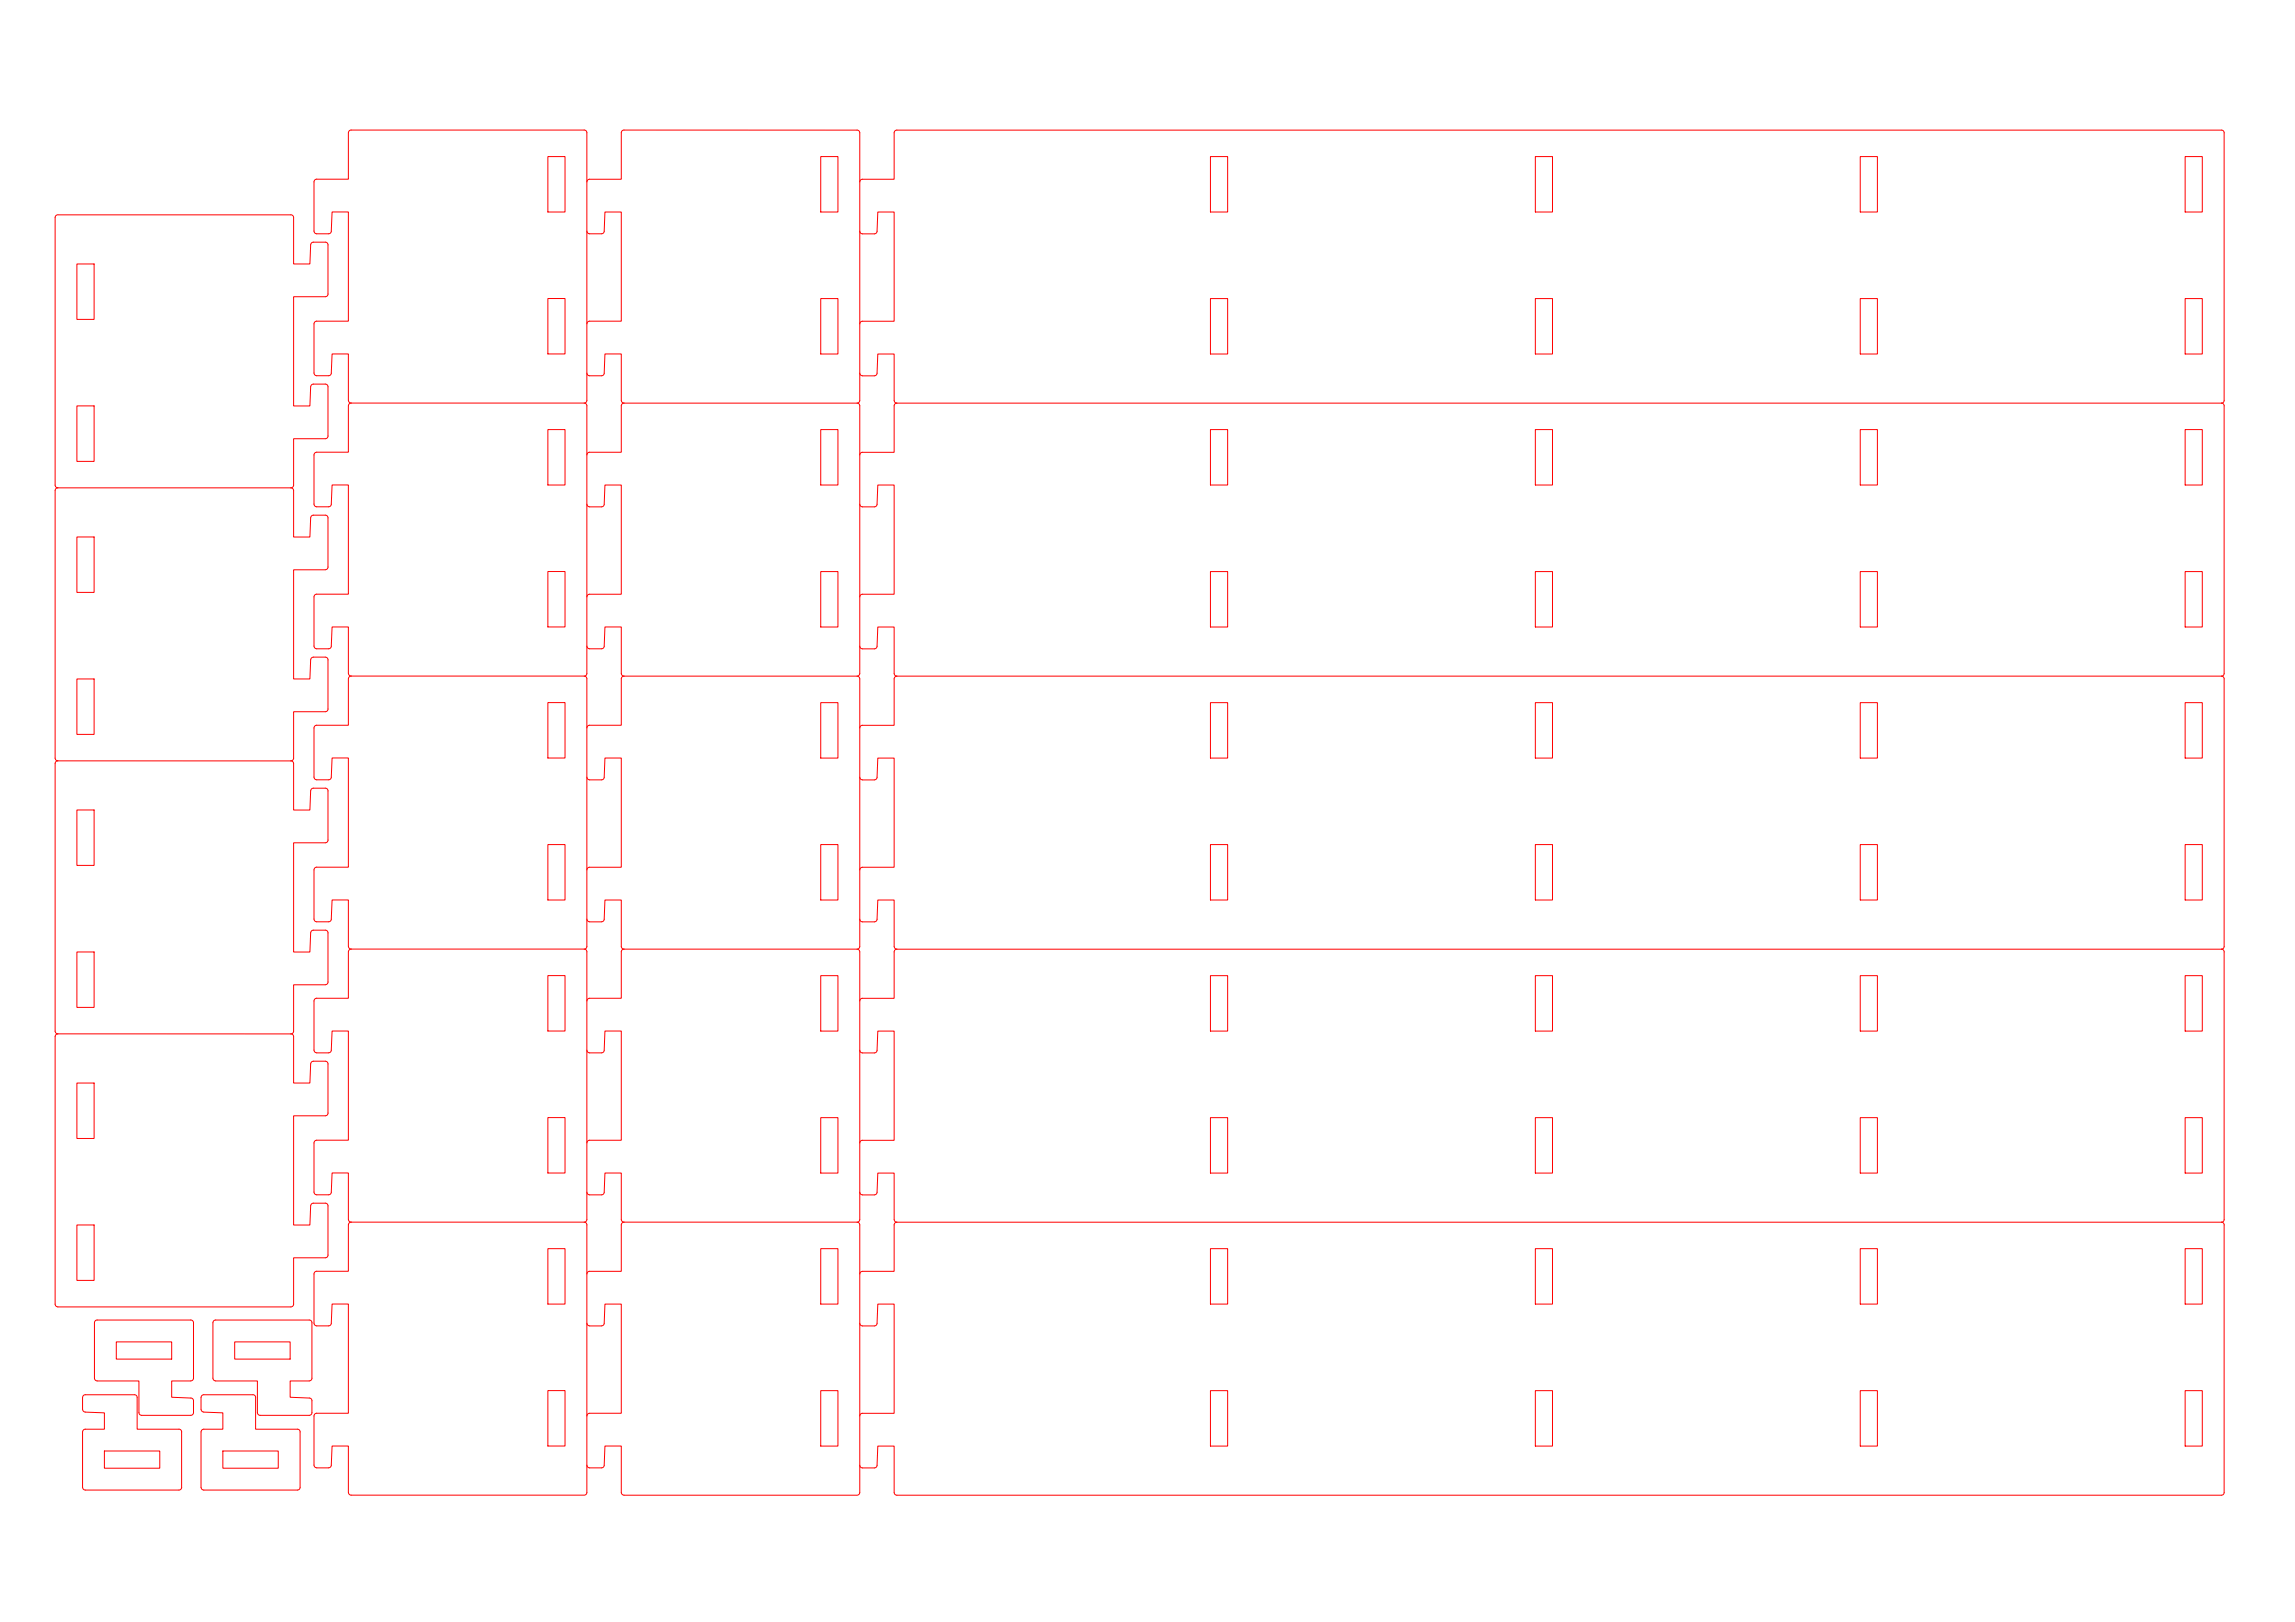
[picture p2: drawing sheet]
<svg xmlns="http://www.w3.org/2000/svg" width="841mm" height="594mm" viewBox="0 0 841 594" stroke-linecap="round" stroke-linejoin="round" font-family="sans-serif">
<!-- layer: Corte -->
<g fill="none" stroke="#f00" stroke-width=".37">
<path d="M127.7 48.6v17h-11.6a1.01 1.01 0 0 0-1 1v18a1.01 1.01 0 0 0 1 1h4.3a.97 .97 0 0 0 1-.9l.3-7.1h6v40h-11.6a1.01 1.01 0 0 0-1 1v18a1.01 1.01 0 0 0 1 1h4.3a.97 .97 0 0 0 1-.9l.3-7.1h6v17M127.7 48.6a1.01 1.01 0 0 1 1-1h85.4a.97 .97 0 0 1 1 1M200.8 57.4h6.3v20.3h-6.3zM215.1 48.6v98M300.8 57.4h6.3v20.3h-6.3zM328.7 47.7l485.4-.1a.97 .97 0 0 1 1 1.1v97.9a1.01 1.01 0 0 1-1 1.1h-485.4M328.7 47.6a1.01 1.01 0 0 0-1 1v17.1h-11.6M443.6 57.4h6.3v20.3h-6.3zM562.6 57.4h6.3v20.3h-6.3zM681.7 57.4h6.3v20.3h-6.3zM800.8 57.4h6.2v20.3h-6.2zM21.2 78.7a1.01 1.01 0 0 0-1 1v98"/>
<path d="M21.3 78.7h85.3a1.01 1.01 0 0 1 1 1v17h6l.2-7a1.04 1.04 0 0 1 1.1-1h4.3a.97 .97 0 0 1 1 1v18a.97 .97 0 0 1-1 1h-11.6v40h6l.2-7a1.04 1.04 0 0 1 1.1-1M216.1 65.7h11.6v-17.1a1.01 1.01 0 0 1 1-1l85.4 .1a.97 .97 0 0 1 1 .9v98.1a1.01 1.01 0 0 1-1 1M216.1 65.6a1.01 1.01 0 0 0-1 1M316.1 65.6a1.01 1.01 0 0 0-1 1M28.2 96.7h6.3v20.3h-6.3zM215.1 84.6a1.01 1.01 0 0 0 1 1h4.3a.97 .97 0 0 0 1-.9l.3-7h6v39.9h-11.6a1.01 1.01 0 0 0-1 1M315.1 84.6a1.01 1.01 0 0 0 1 1.1h4.3a1.01 1.01 0 0 0 1-1M321.4 84.7l.3-7h6v40h-11.6a.97 .97 0 0 0-1 .9M200.8 109.3h6.3v20.3h-6.3zM300.8 109.4h6.3v20.3h-6.3zM443.6 109.4h6.3v20.3h-6.3zM562.6 109.4h6.3v20.3h-6.3z"/>
<path d="M681.7 109.4h6.3v20.3h-6.3zM800.8 109.4h6.2v20.3h-6.2zM215.1 136.6a1.01 1.01 0 0 0 1 1h4.3a.97 .97 0 0 0 1-.9l.3-7.1h6v17M315.1 136.6a1.01 1.01 0 0 0 1 1M316.1 137.7h4.3M320.4 137.6a1.01 1.01 0 0 0 1-.9l.3-7h6v17a1.01 1.01 0 0 0 1 1M28.2 148.7h6.3v20.3h-6.3zM114.9 140.7h4.3M119.2 140.7a1.01 1.01 0 0 1 1 1M120.2 141.7v18a1.01 1.01 0 0 1-1 1h-11.6v17M127.7 148.6v17h-11.6a1.01 1.01 0 0 0-1 1v18a1.01 1.01 0 0 0 1 1h4.3a.97 .97 0 0 0 1-.9l.3-7.1h6v40h-11.6a1.01 1.01 0 0 0-1 1v18a1.01 1.01 0 0 0 1 1h4.3a.97 .97 0 0 0 1-.9l.3-7.1h6v17M127.7 146.6a1.01 1.01 0 0 0 1 1"/>
<path d="M128.7 147.6h85.2M128.7 147.6a1.01 1.01 0 0 0-1 1M200.8 157.3h6.3v20.3h-6.3zM215.1 148.6v98M215.1 146.6a1.01 1.01 0 0 1-1 1 1.01 1.01 0 0 1 1 1M227.7 146.6a1.01 1.01 0 0 0 1 1 1.01 1.01 0 0 0-1 1M227.7 148.6v17h-11.6a1.01 1.01 0 0 0-1 1M228.7 147.7h85.2M300.8 157.3h6.3v20.3h-6.3zM314.1 147.6a1.01 1.01 0 0 1 1 1M315.1 148.6v98a1.01 1.01 0 0 1-1 1 1.01 1.01 0 0 1 1 1v98a1.01 1.01 0 0 1-1 1 1.01 1.01 0 0 1 1 1v98.1a1.01 1.01 0 0 1-1 .9 .97 .97 0 0 1 1 1v98a1.01 1.01 0 0 1-1 1M327.7 148.6v17.1h-11.6a.97 .97 0 0 0-1 .9"/>
<path d="M328.7 147.6a1.01 1.01 0 0 0-1 1M443.6 157.3h6.3v20.3h-6.3zM562.6 157.3h6.3v20.3h-6.3zM681.7 157.3h6.3v20.3h-6.3zM800.8 157.3h6.2v20.3h-6.2zM814.1 147.6a1.01 1.01 0 0 1 1 1M815.1 148.6v98a1.01 1.01 0 0 1-1 1M20.2 177.7a1.01 1.01 0 0 0 1 1M21.2 178.7h85.4M21.2 178.7a1.01 1.01 0 0 0-1 1v98a1.01 1.01 0 0 0 1 1M106.6 178.7a1.01 1.01 0 0 1 1 1v17h6l.2-7.1a1.04 1.04 0 0 1 1.1-.9M107.6 177.7a1.01 1.01 0 0 1-1 1"/>
<path d="M28.2 196.7h6.3v20.3h-6.3zM114.9 188.7h4.3M119.2 188.7a1.01 1.01 0 0 1 1 1M120.2 189.7v18a1.01 1.01 0 0 1-1 1h-11.6v40h6l.2-7a1.04 1.04 0 0 1 1.1-1h4.3a1.01 1.01 0 0 1 1 1v18M215.1 184.6a1.01 1.01 0 0 0 1 1h4.3a.97 .97 0 0 0 1-.9l.3-7.1h6v40h-11.6M315.1 184.6a1.01 1.01 0 0 0 1 1h4.3a1.01 1.01 0 0 0 1-.9l.3-7.1h6v40h-11.6M200.8 209.3h6.3v20.3h-6.3zM216.1 217.6a1.01 1.01 0 0 0-1 1M300.8 209.4h6.3v20.3h-6.3zM316.1 217.6a1.01 1.01 0 0 0-1 1M443.6 209.4h6.3v20.3h-6.3zM562.6 209.4h6.3v20.3h-6.3z"/>
<path d="M681.7 209.4h6.3v20.3h-6.3zM800.8 209.4h6.2v20.3h-6.2zM215.1 236.6a1.01 1.01 0 0 0 1 1h4.3a.97 .97 0 0 0 1-.9l.3-7.1h6v17a1.01 1.01 0 0 0 1 1M315.1 236.6a1.01 1.01 0 0 0 1 1.1h4.3a1.01 1.01 0 0 0 1-1l.3-7h6v16.9a1.01 1.01 0 0 0 1 1 1.01 1.01 0 0 0-1 1v17.1h-11.6M28.2 248.7h6.3v20.3h-6.3zM120.2 259.7a1.01 1.01 0 0 1-1 1h-11.6v17a1.01 1.01 0 0 1-1 1M127.7 248.6v17h-11.6a1.01 1.01 0 0 0-1 1v18a1.01 1.01 0 0 0 1 1h4.3a.97 .97 0 0 0 1-.9l.3-7.1h6v40h-11.6a1.01 1.01 0 0 0-1 1v18a1.01 1.01 0 0 0 1 1h4.3a.97 .97 0 0 0 1-.9l.3-7.1h6v17M127.7 246.6a1.01 1.01 0 0 0 1 1M128.7 247.6h85.2M128.7 247.6a1.01 1.01 0 0 0-1 1M200.8 257.3h6.3v20.3h-6.3zM215.1 248.6v98"/>
<path d="M215.1 246.6a1.01 1.01 0 0 1-1 1 .97 .97 0 0 1 1 1M228.7 247.6h85.2M228.7 247.6a1.01 1.01 0 0 0-1 1v17h-11.6a1.01 1.01 0 0 0-1 1M300.8 257.4h6.3v20.3h-6.3zM328.7 247.6h485.4M443.6 257.4h6.3v20.3h-6.3zM562.6 257.4h6.3v20.3h-6.3zM681.7 257.4h6.3v20.3h-6.3zM800.8 257.4h6.2v20.3h-6.2zM814.1 247.6a.97 .97 0 0 1 1 1.1v97.9a1.01 1.01 0 0 1-1 1M21.2 278.7h85.4M21.2 278.7a1.01 1.01 0 0 0-1 1v98a1.01 1.01 0 0 0 1 1"/>
<path d="M106.6 278.7a1.01 1.01 0 0 1 1 1v17h6l.2-7.1a1.04 1.04 0 0 1 1.1-.9h4.3a.97 .97 0 0 1 1 1v18M316.1 265.6a1.01 1.01 0 0 0-1 1M28.2 296.7h6.3v20.3h-6.3zM215.1 284.6a1.01 1.01 0 0 0 1 1h4.3a.97 .97 0 0 0 1-.9l.3-7.1h6v40h-11.6a1.01 1.01 0 0 0-1 1M315.1 284.6a1.01 1.01 0 0 0 1 1l4.3 .1a1.04 1.04 0 0 0 1-1l.3-7h6v39.9h-11.6a1.01 1.01 0 0 0-1 1M120.2 307.7a1.01 1.01 0 0 1-1 1h-11.6v40h6l.2-7.1a1.04 1.04 0 0 1 1.1-.9h4.3a.97 .97 0 0 1 1 1M200.8 309.3h6.3v20.3h-6.3zM300.8 309.3h6.3v20.3h-6.3zM443.6 309.3h6.3v20.3h-6.3zM562.6 309.3h6.3v20.3h-6.3zM681.7 309.3h6.3v20.3h-6.3zM800.8 309.3h6.2v20.3h-6.2z"/>
<path d="M215.1 336.6a1.04 1.04 0 0 0 1 1h4.3a.97 .97 0 0 0 1-.9l.3-7.1h6v17a1.01 1.01 0 0 0 1 1h85.2M315.1 336.6a1.01 1.01 0 0 0 1 1h4.3a1.01 1.01 0 0 0 1-.9l.3-7.1h6v17a1.01 1.01 0 0 0 1 1 1.01 1.01 0 0 0-1 1v17h-11.6a.97 .97 0 0 0-1 1M28.2 348.7h6.3v20.3h-6.3zM120.2 341.7v18a1.01 1.01 0 0 1-1 1h-11.6v17M127.7 348.6v17h-11.6a1.01 1.01 0 0 0-1 1v18a1.04 1.04 0 0 0 1 1h4.3a1.01 1.01 0 0 0 1-1M127.7 346.6a1.01 1.01 0 0 0 1 1M128.7 347.6h85.2M128.7 347.6a1.01 1.01 0 0 0-1 1M200.8 357.3h6.3v20.3h-6.3zM214.1 347.6a1.01 1.01 0 0 1 1 1M215.1 348.6v98M215.1 346.6a1.01 1.01 0 0 1-1 1"/>
<path d="M228.7 347.6a1.01 1.01 0 0 0-1 1v17h-11.6a1.01 1.01 0 0 0-1 1M300.8 357.3h6.3v20.3h-6.3zM328.7 347.7h485.4M443.6 357.3h6.3v20.3h-6.3zM562.6 357.3h6.3v20.3h-6.3zM681.7 357.3h6.3v20.3h-6.3zM800.8 357.3h6.2v20.3h-6.2zM814.1 347.6a.97 .97 0 0 1 1 1.1v97.9a1.01 1.01 0 0 1-1 1M21.2 378.7h85.4M21.2 378.7a1.01 1.01 0 0 0-1 1v98a1.04 1.04 0 0 0 1 1h85.4a1.01 1.01 0 0 0 1-1v-17h11.6a.97 .97 0 0 0 1-1v-18a.97 .97 0 0 0-1-1h-4.3a1.01 1.01 0 0 0-1 .9M106.6 378.7a1.01 1.01 0 0 1 1 1v17h6l.2-7a1.04 1.04 0 0 1 1.1-1h4.3a1.01 1.01 0 0 1 1 1M107.6 377.7a1.01 1.01 0 0 1-1 1"/>
<path d="M28.2 396.7h6.3v20.3h-6.3zM120.2 389.7v18a1.01 1.01 0 0 1-1 1h-11.6v40h6l.2-7.1M121.4 384.7l.3-7.1h6v40h-11.6a1.01 1.01 0 0 0-1 1v18a1.01 1.01 0 0 0 1 1h4.3a.97 .97 0 0 0 1-.9l.3-7.1h6v17M215.1 384.6a1.01 1.01 0 0 0 1 1h4.3a.97 .97 0 0 0 1-.9l.3-7.1h6v40h-11.6M315.1 384.6a1.01 1.01 0 0 0 1 1h4.3a1.01 1.01 0 0 0 1-.9l.3-7.1h6v40.1h-11.6a.97 .97 0 0 0-1 .9M200.8 409.3h6.3v20.3h-6.3zM216.1 417.6a1.01 1.01 0 0 0-1 1M300.8 409.4h6.3v20.3h-6.3zM443.6 409.4h6.3v20.3h-6.3zM562.6 409.4h6.3v20.3h-6.3zM681.7 409.4h6.3v20.3h-6.3zM800.8 409.4h6.2v20.3h-6.2z"/>
<path d="M215.1 436.6a1.01 1.01 0 0 0 1 1h4.3a1.01 1.01 0 0 0 1-.9M221.4 436.7l.3-7.1h6v17a1.01 1.01 0 0 0 1 1M315.1 436.6a1.01 1.01 0 0 0 1 1l4.3 .1a1.04 1.04 0 0 0 1-1M321.4 436.7l.3-7h6v17a1.01 1.01 0 0 0 1 .9 .97 .97 0 0 0-1 1v17h-11.6a1.01 1.01 0 0 0-1 1M28.2 448.7h6.3v20.3h-6.3zM127.7 448.6v17h-11.6a1.01 1.01 0 0 0-1 1v18a1.01 1.01 0 0 0 1 1h4.3a.97 .97 0 0 0 1-.9l.3-7.1h6v40h-11.6a1.01 1.01 0 0 0-1 1v18a1.04 1.04 0 0 0 1 1h4.3a.97 .97 0 0 0 1-.9l.3-7.1h6v17M127.7 446.6a1.01 1.01 0 0 0 1 1M128.7 447.6h85.2M128.7 447.6a1.01 1.01 0 0 0-1 1M200.8 457.3h6.3v20.3h-6.3zM215.1 448.6v98M215.1 446.6a1.01 1.01 0 0 1-1 1 1.01 1.01 0 0 1 1 1"/>
<path d="M228.7 447.6h85.2M228.7 447.6a1.01 1.01 0 0 0-1 1v17h-11.6M300.8 457.3h6.3v20.3h-6.3zM328.7 447.6h485.4M443.6 457.3h6.3v20.3h-6.3zM562.6 457.3h6.3v20.3h-6.3zM681.7 457.3h6.3v20.3h-6.3zM800.8 457.3h6.2v20.3h-6.2zM814.1 447.6a.97 .97 0 0 1 1 1v98a1.01 1.01 0 0 1-1 1h-485.4M216.1 465.6a1.01 1.01 0 0 0-1 1M42.6 491.5h20.3v6.3h-20.3zM86 491.5h20.3v6.3h-20.3z"/>
<path d="M215.1 484.6a1.04 1.04 0 0 0 1 1h4.3a.97 .97 0 0 0 1-.9l.3-7.1h6v40h-11.6a1.01 1.01 0 0 0-1 1M315.1 484.6a1.01 1.01 0 0 0 1 1h4.3a1.01 1.01 0 0 0 1-.9M321.4 484.7l.3-7.1h6v40h-11.6a.97 .97 0 0 0-1 1M70 512a1.01 1.01 0 0 1 .9 1.1v4.3a1.01 1.01 0 0 1-1 1h-18a1.01 1.01 0 0 1-1-1v-11.6h-15.3a1.01 1.01 0 0 1-1-1v-20.3a1.01 1.01 0 0 1 1-1h34.3a.97 .97 0 0 1 1 1v20.3a1.01 1.01 0 0 1-1 1h-7v6l7 .3M93.7 511.8v11.7h15.3M93.7 511.8a1.01 1.01 0 0 0-1-1l-18 .1a.97 .97 0 0 0-1 .9v4.4l.6 .9 7.4 .4v6h-7a.97 .97 0 0 0-1 1v20.3a1.04 1.04 0 0 0 1 1h34.3M95.3 518.4h18a.97 .97 0 0 0 1-1v-4.4a.97 .97 0 0 0-.9-.9l-7.1-.3v-6h7a.97 .97 0 0 0 1-1v-20.3a.97 .97 0 0 0-1-1h-34.3a1.01 1.01 0 0 0-1 1v20.3a1.01 1.01 0 0 0 1 1h15.3v11.6a1.01 1.01 0 0 0 1 1M200.8 509.3h6.3v20.3h-6.3zM300.8 509.3h6.3v20.3h-6.3zM443.6 509.3h6.3v20.3h-6.3zM562.6 509.3h6.3v20.3h-6.3zM681.7 509.3h6.3v20.3h-6.3z"/>
<path d="M800.8 509.3h6.2v20.3h-6.2zM38.3 531.4h20.3v6.4h-20.3zM66.6 524.5v20.3M66.6 524.5a.97 .97 0 0 0-1-1h-15.3v-11.7a.97 .97 0 0 0-1-.9l-18-.1a1.04 1.04 0 0 0-1 1v4.4l.6 .9 7.4 .4v6l-7-.1a1.04 1.04 0 0 0-1 1.1v20.2a1.01 1.01 0 0 0 1 1.1h34.3a1.01 1.01 0 0 0 1-1.1M81.7 531.4h20.3v6.4h-20.3zM109 523.4a1.01 1.01 0 0 1 1 1.1M110 524.5v20.3M215.1 536.6a1.01 1.01 0 0 0 1 1h4.3a.97 .97 0 0 0 1-.9l.3-7.1h6v17M315.1 536.6a1.01 1.01 0 0 0 1 1h4.3a1.01 1.01 0 0 0 1-.9l.3-7.1h6v17a1.01 1.01 0 0 0 1 1M110 544.7a1.01 1.01 0 0 1-1 1.1M127.7 546.6a1.01 1.01 0 0 0 1 1h85.2M215.1 546.6a1.01 1.01 0 0 1-1 1"/>
<path d="M227.7 546.6a1.01 1.01 0 0 0 1 1M228.7 547.6h85.2"/>
</g>
</svg>
